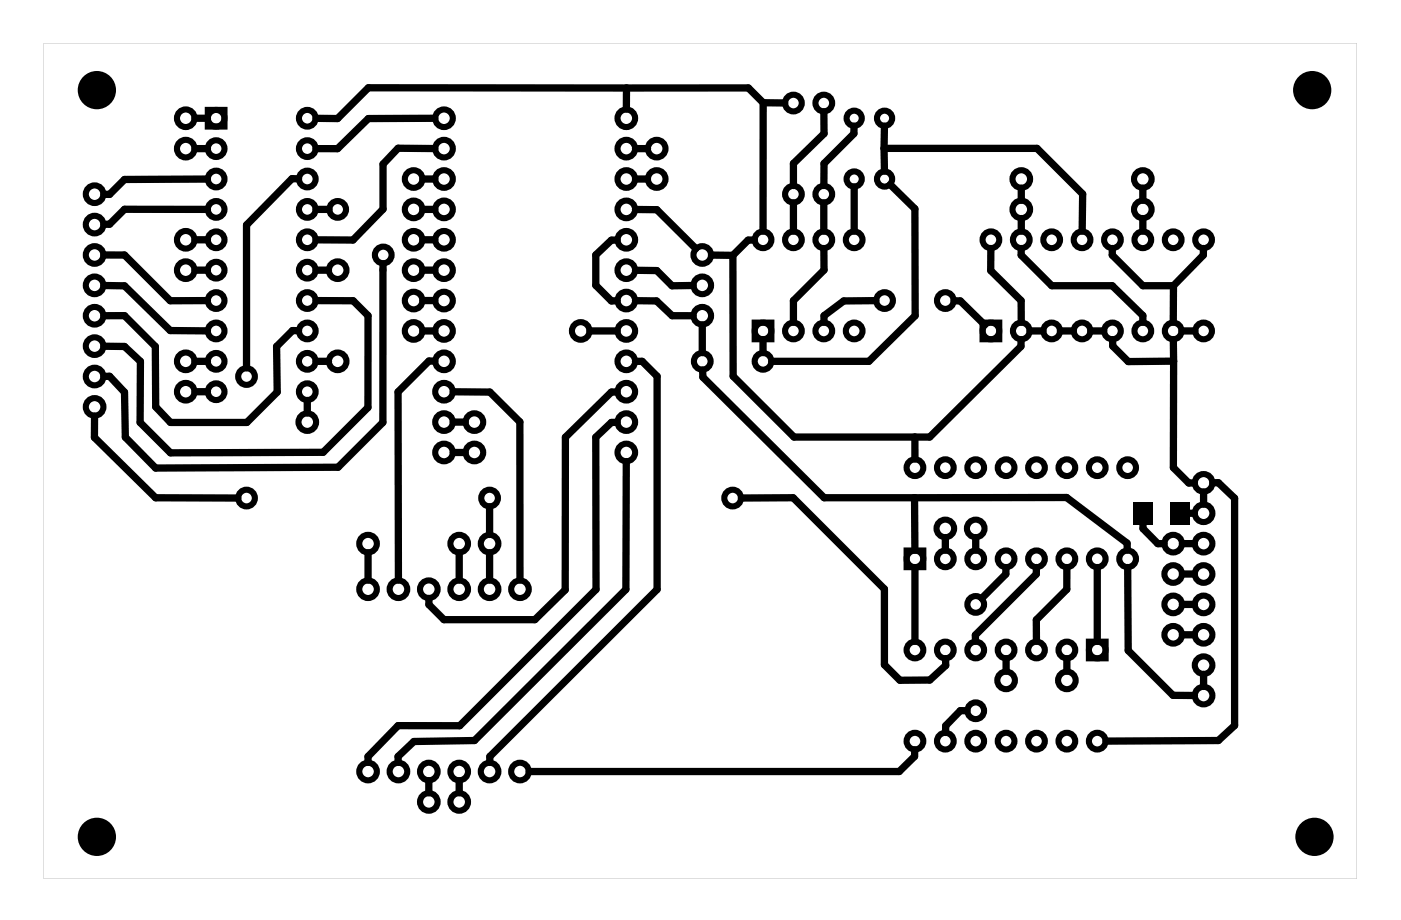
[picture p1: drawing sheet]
<svg xmlns="http://www.w3.org/2000/svg" width="117mm" height="77mm" viewBox="0 0 117 77" stroke-linecap="round" stroke-linejoin="round" font-family="sans-serif">
<g fill="#000">
<path d="M94.7 42h1.6v1.9h-1.6zM97.8 42h1.6v1.9h-1.6z"/>
<path d="M3.6 3.6h109.8v69.8h-109.8zM3.6 3.6v69.8h109.8v-69.8z"/>
</g>
<g fill="none" stroke="#000" stroke-width=".51">
<path d="M17.4 9.2h1.4v1.4h-1.4zM63.1 27h1.4v1.4h-1.4zM82.1 27h1.4v1.4h-1.4zM75.8 46h1.4v1.4h-1.4zM91 53.6h1.4v1.4h-1.4z"/>
<circle cx="7.9" cy="18.8" r=".74"/>
<circle cx="7.9" cy="16.2" r=".74"/>
<circle cx="15.5" cy="12.4" r=".74"/>
<circle cx="15.5" cy="9.9" r=".74"/>
<circle cx="18.1" cy="15" r=".7"/>
<circle cx="18.1" cy="12.4" r=".7"/>
<circle cx="18.1" cy="17.5" r=".7"/>
<circle cx="18.1" cy="9.9" r=".7"/>
<circle cx="25.7" cy="12.4" r=".7"/>
<circle cx="25.7" cy="17.5" r=".7"/>
<circle cx="25.7" cy="15" r=".7"/>
<circle cx="25.7" cy="9.9" r=".7"/>
<circle cx="28.2" cy="17.5" r=".7"/>
<circle cx="34.6" cy="17.5" r=".74"/>
<circle cx="34.6" cy="15" r=".74"/>
<circle cx="37.1" cy="12.4" r=".74"/>
<circle cx="37.1" cy="9.9" r=".74"/>
<circle cx="37.1" cy="17.5" r=".74"/>
<circle cx="37.1" cy="15" r=".74"/>
<circle cx="52.4" cy="12.4" r=".74"/>
<circle cx="52.4" cy="9.9" r=".74"/>
<circle cx="52.4" cy="15" r=".74"/>
<circle cx="52.4" cy="17.5" r=".74"/>
<circle cx="54.9" cy="15" r=".74"/>
<circle cx="54.9" cy="12.4" r=".74"/>
<circle cx="66.3" cy="8.6" r=".7"/>
<circle cx="66.3" cy="16.2" r=".7"/>
<circle cx="68.9" cy="8.6" r=".7"/>
<circle cx="68.9" cy="16.2" r=".7"/>
<circle cx="71.4" cy="9.9" r=".64"/>
<circle cx="71.4" cy="15" r=".64"/>
<circle cx="73.9" cy="9.9" r=".64"/>
<circle cx="73.9" cy="15" r=".64"/>
<circle cx="85.4" cy="17.5" r=".74"/>
<circle cx="85.4" cy="15" r=".74"/>
<circle cx="95.5" cy="17.5" r=".74"/>
<circle cx="95.5" cy="15" r=".74"/>
<circle cx="7.9" cy="23.9" r=".74"/>
<circle cx="7.9" cy="21.3" r=".74"/>
<circle cx="7.9" cy="34" r=".74"/>
<circle cx="7.9" cy="31.5" r=".74"/>
<circle cx="7.9" cy="26.4" r=".74"/>
<circle cx="7.9" cy="28.9" r=".74"/>
<circle cx="15.5" cy="32.7" r=".74"/>
<circle cx="15.5" cy="22.6" r=".74"/>
<circle cx="15.5" cy="30.2" r=".74"/>
<circle cx="15.5" cy="20" r=".74"/>
<circle cx="18.1" cy="22.6" r=".7"/>
<circle cx="18.1" cy="27.7" r=".7"/>
<circle cx="18.1" cy="20" r=".7"/>
<circle cx="18.1" cy="25.1" r=".7"/>
<circle cx="18.1" cy="30.2" r=".7"/>
<circle cx="18.1" cy="32.7" r=".7"/>
<circle cx="20.6" cy="31.5" r=".7"/>
<circle cx="25.7" cy="35.3" r=".74"/>
<circle cx="25.7" cy="25.1" r=".7"/>
<circle cx="25.7" cy="27.7" r=".7"/>
<circle cx="25.7" cy="20" r=".7"/>
<circle cx="25.7" cy="22.6" r=".7"/>
<circle cx="25.7" cy="30.2" r=".7"/>
<circle cx="25.7" cy="32.7" r=".7"/>
<circle cx="28.2" cy="22.6" r=".74"/>
<circle cx="28.2" cy="30.2" r=".74"/>
<circle cx="32" cy="21.3" r=".7"/>
<circle cx="34.6" cy="22.6" r=".74"/>
<circle cx="34.6" cy="20" r=".74"/>
<circle cx="34.6" cy="27.7" r=".74"/>
<circle cx="34.6" cy="25.1" r=".74"/>
<circle cx="37.1" cy="32.7" r=".74"/>
<circle cx="37.1" cy="37.8" r=".74"/>
<circle cx="37.1" cy="35.3" r=".74"/>
<circle cx="37.1" cy="30.2" r=".74"/>
<circle cx="37.1" cy="27.7" r=".74"/>
<circle cx="37.1" cy="22.6" r=".74"/>
<circle cx="37.1" cy="25.1" r=".74"/>
<circle cx="37.1" cy="20" r=".74"/>
<circle cx="39.7" cy="37.8" r=".74"/>
<circle cx="39.7" cy="35.3" r=".74"/>
<circle cx="48.5" cy="27.7" r=".74"/>
<circle cx="52.4" cy="35.3" r=".74"/>
<circle cx="52.4" cy="37.8" r=".74"/>
<circle cx="52.4" cy="32.7" r=".74"/>
<circle cx="52.4" cy="30.2" r=".74"/>
<circle cx="52.4" cy="27.7" r=".74"/>
<circle cx="52.4" cy="20" r=".74"/>
<circle cx="52.4" cy="22.6" r=".74"/>
<circle cx="52.4" cy="25.1" r=".74"/>
<circle cx="58.7" cy="23.9" r=".74"/>
<circle cx="58.7" cy="21.3" r=".74"/>
<circle cx="58.7" cy="26.4" r=".74"/>
<circle cx="58.7" cy="30.2" r=".7"/>
<circle cx="63.8" cy="30.2" r=".7"/>
<circle cx="63.8" cy="20" r=".7"/>
<circle cx="63.8" cy="27.7" r=".7"/>
<circle cx="66.3" cy="20" r=".7"/>
<circle cx="66.3" cy="27.7" r=".7"/>
<circle cx="68.9" cy="20" r=".7"/>
<circle cx="68.9" cy="27.7" r=".7"/>
<circle cx="71.4" cy="20" r=".7"/>
<circle cx="71.4" cy="27.7" r=".7"/>
<circle cx="73.9" cy="25.1" r=".7"/>
<circle cx="76.5" cy="39.1" r=".7"/>
<circle cx="79" cy="25.1" r=".7"/>
<circle cx="79" cy="39.1" r=".7"/>
<circle cx="81.6" cy="39.1" r=".7"/>
<circle cx="82.8" cy="20" r=".7"/>
<circle cx="82.8" cy="27.7" r=".7"/>
<circle cx="84.1" cy="39.1" r=".7"/>
<circle cx="85.4" cy="20" r=".7"/>
<circle cx="85.4" cy="27.7" r=".7"/>
<circle cx="86.6" cy="39.1" r=".7"/>
<circle cx="87.9" cy="20" r=".7"/>
<circle cx="87.9" cy="27.7" r=".7"/>
<circle cx="89.2" cy="39.1" r=".7"/>
<circle cx="90.5" cy="20" r=".7"/>
<circle cx="90.5" cy="27.7" r=".7"/>
<circle cx="91.7" cy="39.1" r=".7"/>
<circle cx="93" cy="20" r=".7"/>
<circle cx="93" cy="27.7" r=".7"/>
<circle cx="94.3" cy="39.1" r=".7"/>
<circle cx="95.5" cy="20" r=".7"/>
<circle cx="95.5" cy="27.7" r=".7"/>
<circle cx="98.1" cy="20" r=".7"/>
<circle cx="98.1" cy="27.7" r=".7"/>
<circle cx="100.6" cy="20" r=".7"/>
<circle cx="100.6" cy="27.7" r=".7"/>
<circle cx="20.6" cy="41.6" r=".7"/>
<circle cx="30.8" cy="45.4" r=".74"/>
<circle cx="30.8" cy="49.3" r=".74"/>
<circle cx="33.3" cy="49.3" r=".74"/>
<circle cx="35.8" cy="49.3" r=".74"/>
<circle cx="38.4" cy="49.3" r=".74"/>
<circle cx="38.4" cy="45.4" r=".74"/>
<circle cx="40.9" cy="41.6" r=".7"/>
<circle cx="40.9" cy="49.3" r=".74"/>
<circle cx="40.9" cy="45.4" r=".74"/>
<circle cx="43.5" cy="49.3" r=".74"/>
<circle cx="61.2" cy="41.6" r=".7"/>
<circle cx="76.5" cy="54.3" r=".7"/>
<circle cx="76.5" cy="46.7" r=".7"/>
<circle cx="79" cy="54.3" r=".7"/>
<circle cx="79" cy="46.7" r=".7"/>
<circle cx="79" cy="44.2" r=".74"/>
<circle cx="81.6" cy="54.3" r=".7"/>
<circle cx="81.6" cy="59.4" r=".7"/>
<circle cx="81.6" cy="50.5" r=".7"/>
<circle cx="81.6" cy="46.7" r=".7"/>
<circle cx="81.6" cy="44.2" r=".74"/>
<circle cx="84.1" cy="54.3" r=".7"/>
<circle cx="84.1" cy="56.9" r=".74"/>
<circle cx="84.1" cy="46.7" r=".7"/>
<circle cx="86.6" cy="54.3" r=".7"/>
<circle cx="86.6" cy="46.7" r=".7"/>
<circle cx="89.2" cy="54.3" r=".7"/>
<circle cx="89.2" cy="56.9" r=".74"/>
<circle cx="89.2" cy="46.7" r=".7"/>
<circle cx="91.7" cy="54.3" r=".7"/>
<circle cx="91.7" cy="46.7" r=".7"/>
<circle cx="94.3" cy="46.7" r=".7"/>
<circle cx="98.1" cy="48" r=".74"/>
<circle cx="98.1" cy="45.4" r=".74"/>
<circle cx="98.1" cy="50.5" r=".74"/>
<circle cx="98.1" cy="53.1" r=".74"/>
<circle cx="100.6" cy="42.9" r=".74"/>
<circle cx="100.6" cy="40.4" r=".74"/>
<circle cx="100.6" cy="48" r=".74"/>
<circle cx="100.6" cy="45.4" r=".74"/>
<circle cx="100.6" cy="53.1" r=".74"/>
<circle cx="100.6" cy="50.5" r=".74"/>
<circle cx="100.6" cy="55.6" r=".74"/>
<circle cx="100.6" cy="58.1" r=".74"/>
<circle cx="30.8" cy="64.5" r=".74"/>
<circle cx="33.3" cy="64.5" r=".74"/>
<circle cx="35.8" cy="64.5" r=".74"/>
<circle cx="35.8" cy="67" r=".74"/>
<circle cx="38.4" cy="64.5" r=".74"/>
<circle cx="38.4" cy="67" r=".74"/>
<circle cx="40.9" cy="64.5" r=".74"/>
<circle cx="43.5" cy="64.5" r=".74"/>
<circle cx="76.5" cy="62" r=".7"/>
<circle cx="79" cy="62" r=".7"/>
<circle cx="81.6" cy="62" r=".7"/>
<circle cx="84.1" cy="62" r=".7"/>
<circle cx="86.6" cy="62" r=".7"/>
<circle cx="89.2" cy="62" r=".7"/>
<circle cx="91.7" cy="62" r=".7"/>
</g>
<g fill="#000">
<circle cx="8.1" cy="7.5" r="1.6"/>
<circle cx="109.7" cy="7.5" r="1.6"/>
<circle cx="8.1" cy="70" r="1.6"/>
<circle cx="109.9" cy="70" r="1.6"/>
</g>
<g fill="none" stroke="#000" stroke-width=".61">
<path d="M16.3 12.4h1M16.3 9.9h1M17.3 17.5h-6.9l-1.2 1.2-.5 .1M17.3 15h-6.9l-1.2 1.2h-.5M25 14.9h-.6l-3.8 3.9v11.9M26.4 17.5h1.1M35.3 17.5h1.1M35.3 15h1.1M36.4 12.4h-3.1l-1.3 1.3v3.8l-2.5 2.6-3.1-.1M36.4 9.9h-5.6l-2.6 2.5h-1.8M52.4 7.4v1.7M53.1 12.4h1"/>
<path d="M53.1 15h1M53.1 17.5h1.8l3.3 3.3M63.8 8.6l-1.2-1.2-31.8-.1-2.6 2.6h-1.8M63.8 8.6v10.7M63.8 8.6h1.8M66.3 17v2.3M68.9 17v2.3M68.9 9.3v1.9l-2.6 2.5v1.8M71.4 10.5v.7l-2.5 2.5v1.8M71.4 15.6v3.7M73.9 12.4v1.9M73.9 12.4h12.8l3.8 3.8v3.1"/>
<path d="M73.9 10.5v1.9M74.4 15.4l2.1 2.1v8.9l-3.9 3.8h-8.1M85.4 15.7v1M85.4 18.3v1M95.5 15.7v1M95.5 18.3v1M7.9 34.8v1.8l5.1 5h6.9M8.7 23.9h1.7l3.8 3.7 3.1 .1M8.7 21.3h1.7l3.8 3.8h3.1M8.7 26.4h1.7l2.6 2.6v5l1.3 1.3h6.3l2.6-2.5M16.3 30.2h1M16.3 22.6h1"/>
<path d="M16.3 20h1M16.3 32.7h1M25 27.6h-.5l-1.4 1.4 .1 3.8M25.7 33.5v1M26.4 30.2h1.1M26.4 25.1h3.1l1.3 1.3v7.7l-3.8 3.7-12.7 .1-2.6-2.6v-5.1l-1.3-1.2-1.7-.1M26.4 22.6h1.1M32 22v13.3l-3.7 3.8h-15.3l-2.5-2.6-.1-3.7-1.2-1.3h-.5M35.3 27.7h1.1M35.3 22.6h1.1M35.3 20h1.1M35.3 25.1h1.1"/>
<path d="M36.4 30.2h-.5l-2.6 2.6v15.7M37.9 32.8h3.1M37.9 35.3h1M37.9 37.8h1M41 32.8l2.5 2.5v13.2M49.3 27.7h2.3M51.6 35.3h-.5l-1.3 1.2v12.8l-11.4 11.4h-5.1l-2.5 2.5v.5M51.6 32.8h-.5l-3.8 3.7v12.8l-2.6 2.5h-7.6l-1.2-1.3v-.5M51.6 20.1h-.5l-1.3 1.2v2.6l1.3 1.3 .5-.1M52.4 38.6l-.1 10.7-12.6 12.6-5.1 .1-1.3 1.2v.5M53.1 22.6h1.8l1.3 1.3h1.7M53.1 30.2h.6l1.2 1.3v17.8l-14 13.9v.5"/>
<path d="M53.1 25.1l1.8 .1 1.3 1.2h1.7M58.7 27.2v2.3M58.7 30.9l.1 .6 10.1 10.1h20.3l5 3.8v.6M59.5 21.3h1.8M61.3 21.3v10.2l5.1 5h11.3l7.7-7.5v-.6M63.1 20.1h-.6l-1.2 1.2M63.8 28.4v1.1M68.9 20.8v1.8l-2.6 2.5v1.8M73.2 25.1l-2.7 .1-1.6 1.2v.5M76.5 36.5v1.9M79.8 25.1l.5 .1 2 2M82.8 20.8v1.8l2.6 2.5v1.8"/>
<path d="M85.4 20.8v.5l2.5 2.6h5.1l2.5 2.5v.5M86.1 27.7h1.1M88.6 27.7h1.1M91.2 27.7h1.1M93 20.8v.5l2.5 2.6h2.6M93 28.4v.5l1.3 1.3h3.8M98.1 28.4v1.8M98.1 23.9v3M98.1 30.2v8.9l1.3 1.3h.5M98.8 27.7h1.1M100.6 20.8v.5l-2.5 2.6M30.8 46.2v2.3"/>
<path d="M38.4 46.2v2.3M40.9 42.4v2.3M40.9 46.2v2.3M62 41.6h4.3l7.6 7.6v6.4l1.3 1.3 2.5-.1 1.4-1.2-.1-.5M76.5 41.6v4.4M76.5 47.4v6.2M79 44.9v1.1M80.8 59.4h-.5l-1.2 1.3-.1 .5M81.6 44.9v1.1M84.1 47.4v.6l-2 2M84.1 55.1v1M86.6 47.4v.6l-5.1 5.1 .1 .5"/>
<path d="M89.2 47.4v1.9l-2.6 2.5v1.8M89.2 55.1v1M91.7 47.4v6.2M94.3 47.4v7l3.8 3.7h1.8M95.5 43.7l.1 .5 1.2 1.2h.5M98.8 45.4h1.1M98.8 48h1.1M98.8 50.5h1.1M98.8 53.1h1.1M99.3 42.9h.6M100.6 41.1v1M100.6 56.4v1"/>
<path d="M101.4 40.4h.5l1.3 1.2v19l-1.3 1.3-9.4 .1M35.8 65.3v1M38.4 65.3v1M76.5 62.7v.5l-1.3 1.3h-31"/>
</g>
</svg>
